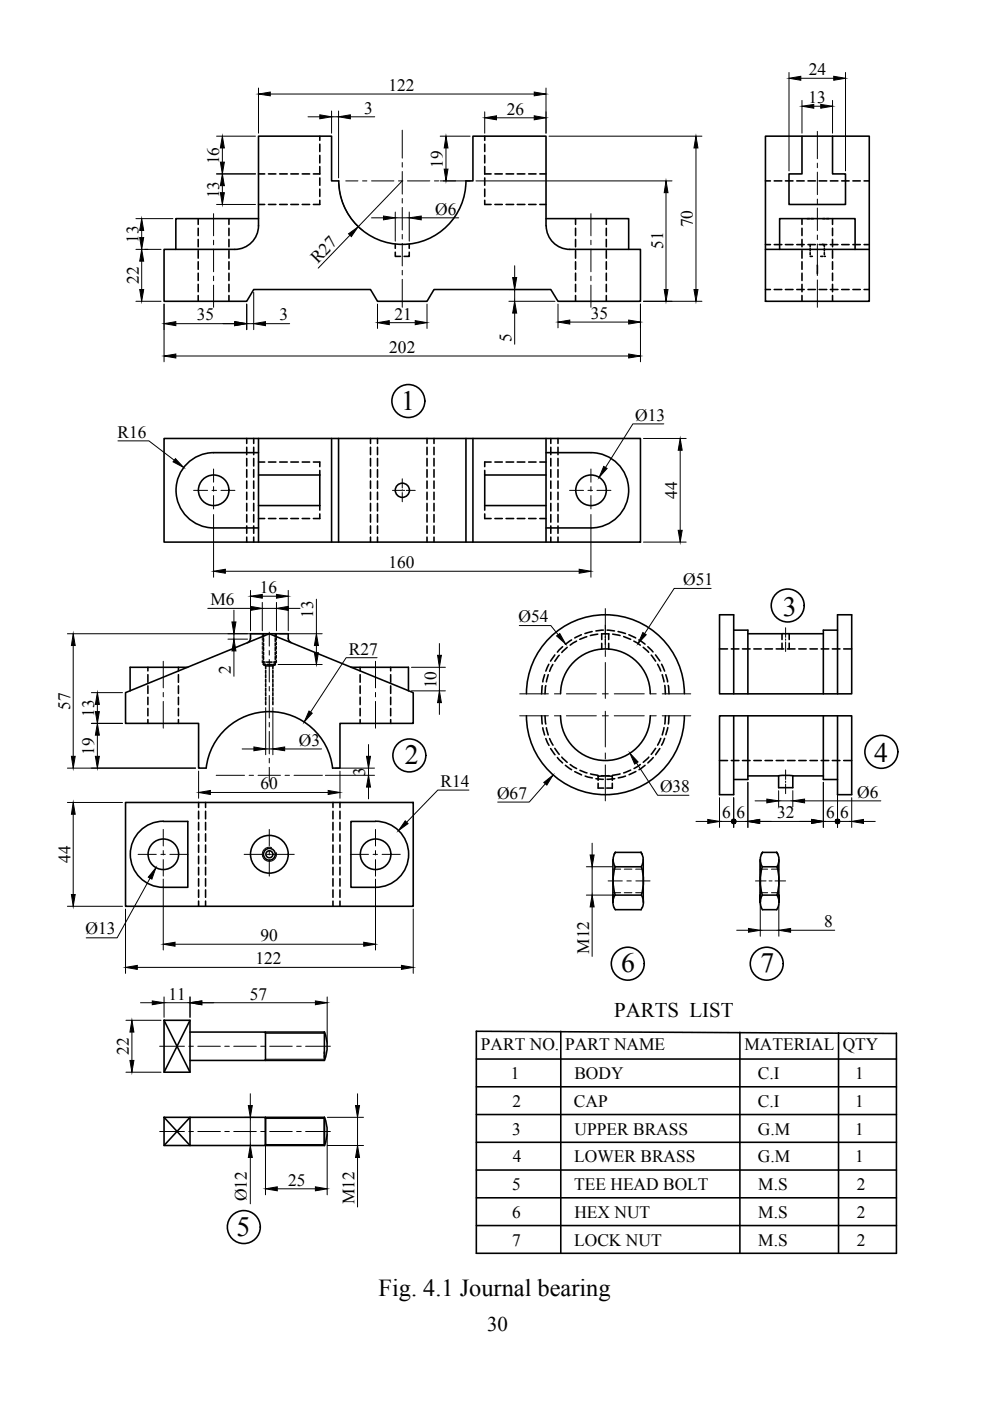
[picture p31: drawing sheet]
<svg xmlns="http://www.w3.org/2000/svg" width="210mm" height="297mm" viewBox="0 0 210 297" stroke-linecap="round" stroke-linejoin="round" font-family="sans-serif">
<defs><g id="words">
<g font-size="5.9">
<text x="85.1" y="86.9">1</text>
<text x="166" y="130.5">3</text>
<text x="185.3" y="161.6">4</text>
<text x="85.8" y="162">2</text>
<text x="131.7" y="206.2">6</text>
<text x="161.2" y="206.2">7</text>
<text x="50.2" y="262">5</text>
</g>
<text font-size="5.2" x="80.2" y="274.9">Fig. 4.1 Journal bearing</text>
<g font-size="4.4">
<text x="130.2" y="215.7">PARTS LIST</text>
<text x="103.3" y="282.2">30</text>
</g>
<g font-size="3.7">
<text x="171.5" y="16">24</text>
<text x="82.4" y="19.3">122</text>
<text x="171.4" y="21.9">13</text>
<text x="77.2" y="24.1">3</text>
<text x="107.5" y="24.3">26</text>
<text x="46.5" y="34.8" transform="rotate(-90 46.5 34.8)">16</text>
<text x="93.9" y="35.6" transform="rotate(-90 93.9 35.6)">19</text>
<text x="46.5" y="42" transform="rotate(-90 46.5 42)">13</text>
<text x="92.3" y="45.5">Ø6</text>
<text x="29.4" y="51.5" transform="rotate(-90 29.4 51.5)">13</text>
<text x="140.6" y="52.8" transform="rotate(-90 140.6 52.8)">51</text>
<text x="146.9" y="48.2" transform="rotate(-90 146.9 48.2)">70</text>
<text x="67.4" y="56" transform="rotate(-46 67.4 56)">R27</text>
<text x="29.4" y="60.2" transform="rotate(-90 29.4 60.2)">22</text>
<text x="41.7" y="67.9">35</text>
<text x="59.3" y="67.9">3</text>
<text x="83.6" y="67.8">21</text>
<text x="125.3" y="67.6">35</text>
<text x="82.5" y="74.8">202</text>
<text x="108.4" y="72.5" transform="rotate(-90 108.4 72.5)">5</text>
<text x="134.7" y="89.2">Ø13</text>
<text x="24.9" y="92.8">R16</text>
<text x="143.6" y="105.7" transform="rotate(-90 143.6 105.7)">44</text>
<text x="55.1" y="125.8">16</text>
<text x="82.4" y="120.4">160</text>
<text x="144.9" y="124">Ø51</text>
<text x="44.6" y="128.3">M6</text>
<text x="66.4" y="131.1" transform="rotate(-90 66.4 131.1)">13</text>
<text x="109.9" y="131.9">Ø54</text>
<text x="49" y="142.8" transform="rotate(-90 49 142.8)">2</text>
<text x="73.9" y="138.8">R27</text>
<text x="92.5" y="146" transform="rotate(-90 92.5 146)">10</text>
<text x="14.8" y="150.5" transform="rotate(-90 14.8 150.5)">57</text>
<text x="20" y="152" transform="rotate(-90 20 152)">13</text>
<text x="20" y="160.1" transform="rotate(-90 20 160.1)">19</text>
<text x="63.4" y="158.1">Ø3</text>
<text x="55.2" y="167.3">60</text>
<text x="77.5" y="164.5" transform="rotate(-90 77.5 164.5)">3</text>
<text x="93.4" y="166.9">R14</text>
<text x="139.9" y="167.9">Ø38</text>
<text x="105.4" y="169.3">Ø67</text>
<text x="153.1" y="173.5">6</text>
<text x="156.2" y="173.5">6</text>
<text x="164.7" y="173.5">32</text>
<text x="175.2" y="173.5">6</text>
<text x="178.1" y="173.5">6</text>
<text x="181.8" y="169.1">Ø6</text>
<text x="14.9" y="183" transform="rotate(-90 14.9 183)">44</text>
<text x="174.7" y="196.6">8</text>
<text x="18.1" y="198.1">Ø13</text>
<text x="55.2" y="199.5">90</text>
<text x="124.9" y="202.2" transform="rotate(-90 124.9 202.2)">M12</text>
<text x="54.2" y="204.5">122</text>
<text x="35.7" y="212">11</text>
<text x="53" y="211.9">57</text>
<text x="27.3" y="223.6" transform="rotate(-90 27.3 223.6)">22</text>
<text x="102" y="222.5">PART NO.</text>
<text x="119.8" y="222.5">PART NAME</text>
<text x="157.8" y="222.5">MATERIAL</text>
<text x="178.7" y="222.5">QTY</text>
<text x="108.3" y="228.8">1</text>
<text x="121.8" y="228.8">BODY</text>
<text x="160.7" y="228.8">C.I</text>
<text x="181.3" y="228.8">1</text>
<text x="108.7" y="234.7">2</text>
<text x="121.7" y="234.7">CAP</text>
<text x="160.7" y="234.7">C.I</text>
<text x="181.3" y="234.7">1</text>
<text x="108.6" y="240.5">3</text>
<text x="121.8" y="240.5">UPPER BRASS</text>
<text x="160.7" y="240.5">G.M</text>
<text x="181.3" y="240.5">1</text>
<text x="61.1" y="251.4">25</text>
<text x="108.7" y="246.4">4</text>
<text x="121.7" y="246.4">LOWER BRASS</text>
<text x="160.7" y="246.4">G.M</text>
<text x="181.3" y="246.4">1</text>
<text x="52.4" y="254.7" transform="rotate(-90 52.4 254.7)">Ø12</text>
<text x="75.2" y="255.3" transform="rotate(-90 75.2 255.3)">M12</text>
<text x="108.6" y="252.3">5</text>
<text x="121.7" y="252.3">TEE HEAD BOLT</text>
<text x="160.8" y="252.3">M.S</text>
<text x="181.7" y="252.3">2</text>
<text x="108.6" y="258.2">6</text>
<text x="121.8" y="258.2">HEX NUT</text>
<text x="160.8" y="258.2">M.S</text>
<text x="181.7" y="258.2">2</text>
<text x="108.6" y="264.1">7</text>
<text x="121.7" y="264.1">LOCK NUT</text>
<text x="160.8" y="264.1">M.S</text>
<text x="181.7" y="264.1">2</text>
</g>
</g></defs>
<!-- layer: 0 -->
<g fill="none" stroke="#000" stroke-width=".34">
<path d="M54.8 36.9h1.3M56.9 36.9h1.6M59.3 36.9h1.6M61.7 36.9h1.6M64.1 36.9h1.5M67.8 28.9v.9M67.8 30.6v1.5M67.8 32.9v1.6M67.8 35.3v1.6h-1.4M67.8 37.7v1.6M71.8 38.4h-1.5v-9.5h-15.5v19a5 5 0 0 1-5 5h-15v11h17.5l1.5-2.5h24.8l1.4 2.5h10.5l1.5-2.5h24.8l1.5 2.5h17.5v-11h-15a5 5 0 0 1-5-5M71.8 38.3a13.5 13.5 0 0 0 13.5 13.5 13.5 13.5 0 0 0 13.5-13.5"/>
<path d="M98.8 38.4h1.5v-9.5h15.5v19M102.8 35.3v1.6h1.3M102.8 28.9v.9M102.8 30.6v1.5M102.8 32.9v1.6M102.8 37.7v1.6M104.9 36.9h1.6M107.3 36.9h1.6M109.7 36.9h1.6M112.1 36.9h1.6M114.5 36.9h1.3M162.3 28.9h22v35h-22z"/>
<path d="M162.3 38.4h1.1M164.2 38.4h1.6M166.5 38.4h1.6M168.9 38.4h1.6M170 28.9v8h-2.7v6.4h12v-6.4h-2.8v-8M171.3 38.4h1.6M173.7 38.4h1.6M176.1 38.4h1.6M178.5 38.4h1.5M180.8 38.4h1.6M183.2 38.4h1.1M42 46.4v1.2"/>
<path d="M42 48.4v1.6M42 50.8v1.5M42 53.1v1.6M42 55.5v1.6M42 57.9v1.6M48.5 46.4v1.2M48.5 48.4v1.6M48.5 50.8v1.5M48.5 53.1v1.6M48.5 55.5v1.6M48.5 57.9v1.6M54.8 46.4h-17.5v6.5"/>
<path d="M54.8 43.3h1.3M56.9 43.3h1.6M59.3 43.3h1.6M61.7 43.3h1.6M64.1 43.3h1.5M67.8 40.1v1.6M67.8 42.5v.8h-1.4M83.8 53.5v.9h1.1M83.8 51.8v.9M86.8 53.5v.9h-1.1M86.8 51.8v.9M102.8 42.5v.8h1.3"/>
<path d="M102.8 40.1v1.6M104.9 43.3h1.6M107.3 43.3h1.6M109.7 43.3h1.6M112.1 43.3h1.6M114.5 43.3h1.3M115.8 46.4h17.5v6.5M122 46.4v1.2M122 48.4v1.6M122 50.8v1.5M122 53.1v1.6M122 55.5v1.6"/>
<path d="M122 57.9v1.6M128.6 46.4v1.2M128.6 48.4v1.6M128.6 50.8v1.5M128.6 53.1v1.6M128.6 55.5v1.6M128.6 57.9v1.6M162.3 52.9h22M162.3 51.9h1.1M164.2 51.9h1.6M165.3 52.9v-6.5h16v6.5M166.5 51.9h1.6"/>
<path d="M168.9 51.9h1.6M170 46.4v1.2M170 48.4v1.6M170 50.8v1.5M170 53.1v1.6M170 55.5v1.6M170 57.9v1.6M171.2 46.4h.4M171.3 51.9h1.6M171.8 51.9v.5M171.8 52.7v.5M171.8 53.6v.4"/>
<path d="M171.8 54.4h.4M172 46.4h.5M173.3 56.2v1.8M173.7 51.9h1.6M174 54.4h.5M174.4 51.8l.4 .1v.5M174.4 46.4h.5M174.8 52.7v.5M174.8 53.6v.4M175.2 46.4h.5M176.1 51.9h1.6M176.5 46.4v1.2"/>
<path d="M176.5 48.4v1.6M176.5 50.8v1.5M176.5 53.1v1.6M176.5 55.5v1.6M176.5 57.9v1.6M178.5 51.9h1.5M180.8 51.9h1.6M183.2 51.9h1.1M42 60.3v1.5M42 62.7v1.2M48.5 60.3v1.5M48.5 62.7v1.2"/>
<path d="M122 60.3v1.5M122 62.7v1.2M128.6 60.3v1.5M128.6 62.7v1.2M162.3 61.4h1.1M164.2 61.4h1.6M166.5 61.4h1.6M168.9 61.4h1.6M170 60.3v1.5M170 62.7v1.2M171.3 61.4h1.6M173.7 61.4h1.6"/>
<path d="M176.1 61.4h1.6M176.5 60.3v1.5M176.5 62.7v1.2M178.5 61.4h1.5M180.8 61.4h1.6M183.2 61.4h1.1M34.8 93h101v21.9h-101zM45.3 96h9.5M45.3 96a8 8 0 0 0-8 7.9 8 8 0 0 0 8 8M52.3 93v1M52.3 94.8v1.6M52.3 97.2v1.6"/>
<path d="M52.3 99.6v1.6M53.8 93v1M53.8 94.8v1.6M53.8 97.2v1.6M53.8 99.6v1.6M54.8 98h1.3M54.8 93v21.9M56.9 98h1.6M59.3 98h1.6M61.7 98h1.6M64.1 98h1.5M66.4 98h1.4v.9"/>
<path d="M67.8 99.7v8.5M70.3 93v21.9M71.8 93v21.9M78.6 93v1M78.6 94.8v1.6M78.6 97.2v1.6M78.6 99.6v1.6M80 93v1M80 94.8v1.6M80 97.2v1.6M80 99.6v1.6M90.5 93v1"/>
<path d="M90.5 94.8v1.6M90.5 97.2v1.6M90.5 99.6v1.6M92 93v1M92 94.8v1.6M92 97.2v1.6M92 99.6v1.6M98.8 93v21.9M100.3 93v21.9M102.8 99.7v8.5M104.1 98h-1.3v.9M104.9 98h1.6"/>
<path d="M107.3 98h1.6M109.7 98h1.6M112.1 98h1.6M114.5 98h1.3M115.8 96h9.5a8 8 0 0 1 8 7.9 8 8 0 0 1-8 8h-9.5M115.8 93v21.9M116.8 93v1M116.8 94.8v1.6M116.8 97.2v1.6M116.8 99.6v1.6M118.3 93v1M118.3 94.8v1.6"/>
<path d="M118.3 97.2v1.6M118.3 99.6v1.6M45.3 111.9h9.5M52.3 102v1.5M52.3 104.4v1.5M52.3 106.7v1.6M52.3 109.1v1.6M52.3 111.5v1.6M52.3 113.9v1M53.8 102v1.5M53.8 104.4v1.5M53.8 106.7v1.6"/>
<path d="M53.8 109.1v1.6M53.8 111.5v1.6M53.8 113.9v1M54.8 109.9h1.3M54.8 100.7h13M54.8 107.2h13M56.9 109.9h1.6M59.3 109.9h1.6M61.7 109.9h1.6M64.1 109.9h1.5M67.8 109v.9h-1.4M78.6 102v1.5"/>
<path d="M78.6 104.4v1.5M78.6 106.7v1.6M78.6 109.1v1.6M78.6 111.5v1.6M78.6 113.9v1M80 102v1.5M80 104.4v1.5M80 106.7v1.6M80 109.1v1.6M80 111.5v1.6M80 113.9v1M90.5 102v1.5"/>
<path d="M90.5 104.4v1.5M90.5 106.7v1.6M90.5 109.1v1.6M90.5 111.5v1.6M90.5 113.9v1M92 102v1.5M92 104.4v1.5M92 106.7v1.6M92 109.1v1.6M92 111.5v1.6M92 113.9v1M102.8 109v.9h1.3"/>
<path d="M102.8 100.7h13M102.8 107.2h13M104.9 109.9h1.6M107.3 109.9h1.6M109.7 109.9h1.6M112.1 109.9h1.6M114.5 109.9h1.3M116.8 102v1.5M116.8 104.4v1.5M116.8 106.7v1.6M116.8 109.1v1.6M116.8 111.5v1.6"/>
<path d="M116.8 113.9v1M118.3 102v1.5M118.3 104.4v1.5M118.3 106.7v1.6M118.3 109.1v1.6M118.3 111.5v1.6M118.3 113.9v1M55.9 134.4v.7M55.9 135.4v.6M55.9 136.4v.6M55.9 137.3v.6M55.9 138.3v.6"/>
<path d="M55.9 139.2v.6M58.4 134.4v.7M58.4 135.4v.6M58.4 136.4v.6M58.4 137.3v.6M58.4 138.3v.6M58.4 139.2v.6M61.7 136.2a1 1 0 0 1-.6-.9v-.9h-8a2.14 2.14 0 0 1-.2 1.6l-.4 .3M117.6 138.9l-.9 1.3M118.6 138.9l-1 1.3M119.3 137.1l-1.1 1.2M120.3 137.2l-1.2 1.1"/>
<path d="M121.2 135.7l-1.3 .9M122.2 135.9l-1.3 .9M123.3 134.6l-1.4 .7M124.4 135l-1.5 .6M125.5 133.9l-1.5 .4M126.7 134.5l-1.5 .2M127.5 134.4h1.6M127.6 134.4v1.2M127.6 136.4v1.2M127.9 133.6l-1.5 .2M128.7 133.6l1.6 .2M129.1 134.4v1.2"/>
<path d="M129.1 136.4v1.2M129.9 134.5l1.6 .2M131 133.9l1.6 .4M132.2 135l1.5 .6M133.3 134.6l1.5 .7M134.4 135.9l1.3 .9M135.5 135.7l1.3 .9M136.4 137.2l1.1 1.1M137.4 137.1l1.1 1.1M138.1 138.9l.9 1.3M139 138.9l.9 1.2M152.6 137.6h1.6"/>
<path d="M155.1 137.6h1.6M155.6 133.6h3v13.5M157.4 137.6h1.6M158.6 134.4h7.2v1.2M159.8 137.6h1.6M162.2 137.6h1.6M164.6 137.6h1.6M165.8 136.4v1.2M165.8 134.3h1.5M166.9 137.6h1.7M167.3 134.4h7.3M167.3 134.4v1.2"/>
<path d="M167.3 136.4v1.2M169.4 137.6h1.5M171.7 137.6h1.6M174.1 137.6h1.6M176.5 137.6h1.6M177.6 133.6h-3v13.5M178.9 137.6h1.7M31.4 141.5v.7M31.4 143v1.7M31.4 145.4v1.6M31.4 147.8v1.6M31.4 150.2v1.6"/>
<path d="M31.4 152.6v.8M37.8 141.5v.7M37.8 143v1.7M37.8 145.4v1.6M37.8 147.8v1.6M37.8 150.2v1.6M37.8 152.6v.8M39.8 141.5h-12.2v5M55.6 140.4h.6M55.9 140.4v.5h.4h-.4M55.9 140.9l.4 .3h1.6l.5-.3M55.9 140.2v.7"/>
<path d="M56.3 141.2v.6M56.3 142.1v.6M56.3 143v.7M56.3 144v.7M56.3 144.9v.7M56.3 145.9v.7M56.3 146.9v.6M56.3 147.8v.7M56.3 148.8v.6M56.5 140.4h1.2M56.6 140.9h1M57.9 141.2v.6"/>
<path d="M57.9 142.1v.6M57.9 143v.7M57.9 144v.7M57.9 144.9v.7M57.9 145.9v.7M57.9 146.9v.6M57.9 147.8v.7M57.9 148.8v.6M57.9 140.9h.5M58 140.4h.6M58.4 140.4v.5h-.5M58.4 140.2v.7"/>
<path d="M74.4 141.5h12.2v5M76.4 141.5v.7M76.4 143v1.7M76.4 145.4v1.6M76.4 147.8v1.6M76.4 150.2v1.6M76.4 152.6v.8M82.8 141.5v.7M82.8 143v1.7M82.8 145.4v1.6M82.8 147.8v1.6M82.8 150.2v1.6"/>
<path d="M82.8 152.6v.8M111.6 151.7a16.7 16.7 0 0 0 16.8 16.8 16.7 16.7 0 0 0 16.7-16.8M111.6 147.1a16.7 16.7 0 0 1 16.8-16.8 16.7 16.7 0 0 1 16.7 16.8M114.8 151.8l.2 1.7M115 145.4l-.2 1.7M115.1 154.3l.4 1.5M115.5 143l-.4 1.6M115.6 151.8l.1 1.7M115.7 156.6l.7 1.4M115.7 145.4l-.1 1.7M115.9 154.3l.3 1.5M116.2 143l-.3 1.6"/>
<path d="M116.4 140.8l-.7 1.5M116.5 156.6l.7 1.4M116.7 158.7l1 1.3M117.2 140.9l-.7 1.4M117.6 158.7l1 1.2M118.9 151.7a9.5 9.5 0 0 0 9.5 9.5 9.5 9.5 0 0 0 9.5-9.5M118.9 147.1a9.5 9.5 0 0 1 9.5-9.5 9.5 9.5 0 0 1 9.5 9.5M139 158.7l-.9 1.2M139.4 140.8l.7 1.5M139.9 158.7l-.9 1.3M140.1 156.5l-.7 1.5M140.3 140.8l.6 1.5"/>
<path d="M140.4 143l.4 1.6M140.8 154.3l-.4 1.5M140.9 156.5l-.6 1.5M141 145.3l.1 1.8M141.1 151.8l-.1 1.7M141.2 143l.3 1.6M141.6 154.3l-.4 1.5M141.7 145.3l.1 1.8M141.8 151.8l-.1 1.7M155.6 151.8v16.7h-3v-16.7h28v16.7h-3v-16.7M155.6 147.1v-16.8h-3v16.8h28v-16.8h-3v16.8M158.6 151.8v13.5h-3"/>
<path d="M174.6 151.8v13.5h3M26.6 170.1h61v22.1h-61zM34.6 174.1a7 7 0 0 0-7 7 7 7 0 0 0 7 7h5.2v-13.9h-5.2M42.1 170.1v1.1M42.1 172v1.6M42.1 174.4v1.6M42.1 176.8v1.6M42.1 179.2v1.5M43.6 170.1v1.1M43.6 172v1.6M43.6 174.4v1.6M43.6 176.8v1.6"/>
<path d="M43.6 179.2v1.5M43.7 162.9h-1.6v-9.5h-15.5v-6.5l30.5-12.5 30.5 12.5v6.5h-15.5v9.5h-1.6M43.7 162.9a13.5 13.5 0 0 1 13.4-12 13.5 13.5 0 0 1 13.4 12M70.6 170.1v1.1M70.6 172v1.6M70.6 174.4v1.6M70.6 176.8v1.6M70.6 179.2v1.5M72.1 170.1v1.1M72.1 172v1.6M72.1 174.4v1.6M72.1 176.8v1.6"/>
<path d="M72.1 179.2v1.5M79.6 174.1a7 7 0 0 1 7 7 7 7 0 0 1-7 7h-5.2v-13.9h5.2M118.2 160.6l1.1 1.2M119.1 160.5l1.2 1.1M119.9 162.3l1.3 .9M120.9 162.1l1.3 .8M121.9 163.6l1.4 .7M123 163.3l1.4 .6M124.1 164.5l1.5 .4M125.2 164.1l1.5 .3M126.4 165.1l1.5 .1M126.8 164.4v1"/>
<path d="M126.8 166.1v1h1.2M127.5 164.5h1.6M128 164.5l-1.2 .1M128.6 164.5l1.2 .1M129.8 164.4v1M129.8 166.1v1h-1.2M130.3 165.1l-1.6 .1M131.5 164.1l-1.6 .3M132.6 164.5l-1.5 .4M133.7 163.3l-1.5 .6M134.8 163.6l-1.4 .7M135.7 162.1l-1.3 .8"/>
<path d="M136.8 162.3l-1.3 .9M137.6 160.5l-1.2 1.1M138.5 160.6l-1.1 1.2M152.6 161.2h1.6M155.1 161.2h1.6M157.4 161.2h1.6M158.6 164.5h6.5v2.5h3v-2.5h6.5M159.8 161.2h1.6M162.2 161.2h1.6M164.6 161.2h1.6M165.1 164.5h3M166.9 161.2h1.7"/>
<path d="M169.4 161.2h1.5M171.7 161.2h1.6M174.1 161.2h1.6M176.5 161.2h1.6M178.9 161.2h1.7M42.1 181.5v1.6M42.1 183.9v1.6M42.1 186.3v1.6M42.1 188.7v1.5M42.1 191.1v1.1M43.6 181.5v1.6M43.6 183.9v1.6"/>
<path d="M43.6 186.3v1.6M43.6 188.7v1.5M43.6 191.1v1.1M70.6 181.5v1.6M70.6 183.9v1.6M70.6 186.3v1.6M70.6 188.7v1.5M70.6 191.1v1.1M72.1 181.5v1.6M72.1 183.9v1.6M72.1 186.3v1.6M72.1 188.7v1.5"/>
<path d="M72.1 191.1v1.1M129.9 182.2v9.1v-1.5M130.2 192.4l.3 .5h5.5M130.4 189.8l-.4 1.3 .2 1.3M130.4 189.8h5.6M130.5 180.7a2.76 2.76 0 0 0-.1 3.1 10.5 10.5 0 0 0 0 6M136 180.7h-5.5l-.3 .4M136 189.8l.4 1.3-.2 1.3M136 183.8a10.5 10.5 0 0 1 0 6M136.1 181.1l-.2-.4a2.77 2.77 0 0 1 0 3.1h-5.5M136.1 192.4l-.2 .5M136.4 182.2v9.1"/>
<path d="M161.2 182.2v9.1v-1.5M161.4 192.4l.3 .5h3l.2-.5M161.6 183.8h3.1M161.6 183.8a10.5 10.5 0 0 0 0 6h3.1M161.6 189.8l-.4 1.3 .2 1.3M161.7 180.7h3M161.7 180.7l-.3 .4M161.7 180.7a2.77 2.77 0 0 0-.1 3.1M164.7 180.7l.2 .4M164.7 180.7a2.76 2.76 0 0 1 0 3.1 10.5 10.5 0 0 1 0 6M164.7 189.8l.5 1.3-.3 1.3M165.1 182.2v9.1v-1.5"/>
<path d="M34.8 216.3h5.5v11h-5.5zM34.8 216.3l5.5 11M40.3 218.8h28.5M40.3 216.3l-5.5 11M56.3 218.8v6M68.8 218.8v6h-28.5M68.8 218.8a8 8 0 0 1 0 6M118.9 218.7v47M156.9 218.9v46.8M177.8 219v46.7M190.1 219v46.7h-89.1v-47l89.1 .4M34.8 236.9h5.5v6h-5.5z"/>
<path d="M34.8 236.9l5.5 6h28.5v-6h-28.5l-5.5 6M56.3 236.9v6M68.8 236.9a8 8 0 0 1 0 6zM101 224.5h89.1M101 230.4h89.1M101 236.3h89.1M101 242.2h89.1M101 248.1h89.1M101 254h89.1M101 259.8h89.1"/>
<circle cx="86.6" cy="85" r="3.5"/>
<circle cx="45.3" cy="103.9" r="3.2"/>
<circle cx="85.3" cy="103.9" r="1.5"/>
<circle cx="125.3" cy="103.9" r="3.2"/>
<circle cx="167" cy="128.4" r="3.5"/>
<circle cx="186.9" cy="159.4" r="3.5"/>
<circle cx="86.8" cy="160.2" r="3.5"/>
<circle cx="34.6" cy="181.1" r="3.2"/>
<circle cx="57.1" cy="181.1" r="4"/>
<circle cx="57.1" cy="181.1" r="1.25"/>
<circle cx="57.1" cy="181.1" r=".74"/>
<circle cx="79.6" cy="181.1" r="3.2"/>
<circle cx="133.1" cy="204.3" r="3.5"/>
<circle cx="162.6" cy="204.3" r="3.5"/>
<circle cx="51.7" cy="260.2" r="3.5"/>
</g>
<g fill="none" stroke="#000" stroke-width=".21">
<path d="M54.8 18.7v9.5M57.3 19.9h56M115.8 18.7v9.5M167.3 15.4v20.8M169.8 16.6h7M179.3 15.4v20.8M45.9 36.9h8.3M45.9 28.9h8.3M47.1 31.4v3M47.1 39.4v1.5M65.3 24.8h2.5M70.3 23.5v4.7"/>
<path d="M70.3 24.8h1.5M71.8 23.5v14.2M71.8 39a13.5 13.5 0 0 0 5.1 9.9M73.3 38.4h2.6M74.3 24.8h5.1M76.9 38.4h.9M78.8 38.4h4.7M84.5 38.4h.9M85.3 27.6v5.9M85.3 34.5v.9M85.3 36.4v4.7M85.3 38.4l-9.4 9.7"/>
<path d="M86.4 38.4h4.7M92.1 38.4h.9M93.3 38.4h6.4M93.3 28.9h6.4M94.6 31.4v4.5M100.9 38.4h41.6M102.8 23.7v4.5M105.3 25h8M116.4 28.9h32.4M147.6 31.4v30M170 21.3v6.9M172.5 22.5h1.5"/>
<path d="M173.3 27.9v5.8M173.3 34.6v1M173.3 36.5v4.8M176.5 21.3v6.9M28.8 52.9h5.3M28.8 46.4h7.8M30 48.9v1.5M30 55.4v6M45.3 45.3v4.7M45.3 50.9v1M45.3 52.8v4.8M45.3 58.5v1"/>
<path d="M45.9 43.3h8.3M74.2 49.9l-6.7 7M78.8 46.2h2.5M83.8 45v6.1M83.8 46.2h3M85.3 42.1v1M85.3 44v4.8M85.3 49.7v1M85.3 51.6v4.8M85.3 57.3v1M85.3 59.2v6M86.8 45v6.1"/>
<path d="M89.3 46.2h8M109.1 56.3v2.5M125.3 45.3v4.7M125.3 50.9v1M125.3 52.8v4.8M125.3 58.5v1M141.2 40.9v20.5M173.3 42.2v1M173.3 44.1v4.8M173.3 49.8v1M173.3 51.7v4.8M173.3 57.4v1"/>
<path d="M173.3 59.4v5.8M28.8 63.9h5.3M34.8 64.5v12.2M37.3 75.5h96M37.3 68.6h12.5M45.3 60.5v4.7M52.3 64.5v5.4M52.3 68.6h1.5M53.8 62v7.9M56.3 68.6h5.1M80 64.5v5.1M82.5 68.4h5.5"/>
<path d="M90.5 64.5v5.1M107.9 63.9h9.8M107.9 61.4h8.2M109.1 61.4v2.5M109.1 66.4v6.6M118.3 64.5v5M120.8 68.3h12.5M125.3 60.5v4.7M135.8 64.5v12.2M136.4 63.9h12.4M25 93.5h6.6l5.3 4.1M45.3 99.4v2.8"/>
<path d="M125.3 99.4v2.8M136.4 93h9.1M140.7 89.9h-6.5l-5.8 9.2M144.2 95.5v16.9M41 104h3M44.9 104h1M45.3 103.2v.9M45.3 105.1v2.8M45.3 109.1v13.3M46.8 104h3M83.2 104h2M85.3 101.5v2"/>
<path d="M85.3 103.8v.3M85.3 104.4v2M85.5 104h.3M86.1 104h1.9M120.8 104h2.9M124.7 104h.9M125.3 103.2v.9M125.3 105.1v2.8M125.3 109.1v13.3M126.6 104h2.9M136.4 114.9h9.1M14.3 134.4h42.2"/>
<path d="M15.5 136.9v23.5M44.1 129h9M47.8 121.1h75M48.3 135.5h4.2M49.6 129.4v2.5M49.6 134.4v1.1M49.6 138v5.4M53.1 125.2v8.5M55.6 127.7v6M55.6 134.4v.4M55.6 135.1v.7M55.6 136.1v.6"/>
<path d="M55.6 137v.7M55.6 138v.6M55.6 138.9v.7M55.6 139.9v.5M55.6 129h3M55.6 126.4h3M57.1 134v3M57.1 137.9v1M57.1 139.8v4.8M58.6 127.7v6M58.6 134.4v.4M58.6 135.1v.7"/>
<path d="M58.6 136.1v.6M58.6 137v.7M58.6 138v.6M58.6 138.9v.7M58.6 139.9v.5M59.2 134.4h9.1M61.1 129h2.5M61.1 125.2v8.5M67.1 127v7.4M67.1 136.9v1.5M80 139.4h-6.6l-7.5 11.6M93.2 136.4v2.5"/>
<path d="M110.1 132.6h6.7l1.5 2M128.3 129v8.6M128.3 137.9v1.3M150.8 124.8h-7.9l-6.2 9.5M166.6 133.1v2M166.6 135.5v.3M166.6 136.1v2M19.4 153.4h6.6M19.4 146.9h6.6M20.6 149.4v1.5M20.6 155.9v4.5M34.6 140.2v5.6"/>
<path d="M34.6 146.8v.9M34.6 148.7v5.7M51.3 158.8h2.5M56.3 150v10M56.3 158.8h1.6M57.1 145.5v1M57.1 147.4v4.8M57.1 153.2v.9M57.1 155.1v4.8M57.9 150v10M59 140.9h9.3M60.4 158.8h7.8"/>
<path d="M78.1 157.9v2.5M79.6 140.2v5.6M79.6 146.8v.9M79.6 148.7v5.7M87.2 146.5h7.2M87.2 141.5h7.2M93.2 141.5v5M93.2 149v2.5M110.2 151.8h6.1M110.2 147.1h6.1M117.5 151.8h1.3M117.5 147.1h1.3"/>
<path d="M120.1 151.8h6.3M120.1 147.1h6.3M127.7 151.8h1.3M127.7 147.1h1.3M128.3 140.5v7.6M128.3 150.8v7.6M128.3 159.6v1.3M130.2 151.8h6.4M130.2 147.1h6.4M137.9 151.8h1.2M137.9 147.1h1.2M140.4 151.8h6.1"/>
<path d="M140.4 147.1h6.1M14.3 162.9h27.2M14.3 170.1h11.7M15.5 172.6v17.1M34.6 175.9v3.5M42.1 163.5v5.7M44.6 168h25M45.8 164.4h6M52.8 164.4h.9M54.7 164.4h4.8M57.1 160.8v1M57.1 162.7v3"/>
<path d="M57.1 175.9v3.5M57.6 179.7a1.5 1.5 0 0 0-2 1.2 1.5 1.5 0 0 0 1.6 1.7 1.5 1.5 0 0 0 1.4-1.8M60.4 164.4h1M62.3 164.4h6.1M69 164.4h10.4M71.1 162.9h8.3M72.1 163.5v5.7M78.1 162.9v1.5M78.1 166.9v2.5M79.6 175.9v3.5M99.4 167.5h-6.6l-6.6 6.8M115.6 166.2l-3.4 3.9h-6.7"/>
<path d="M125.5 178.8v2.5M128.3 162.2v7.6M134.9 161.8l4.5 6.8h6.7M147.6 174.2h2.5M150.6 174.2h10M152.6 169.1v6.3M155.6 169.1v6.3M158.6 165.9v9.5M160.1 169.8h2.5M161.1 174.2h11M165.1 167.6v3.5M165.1 169.8h3"/>
<path d="M166.6 163.2v2.1M166.6 165.6v.3M166.6 166.2v2.1M168.1 167.6v3.5M170.6 169.8h16.2M172.6 174.2h10M174.6 165.9v9.5M177.6 165.9v9.5M180.6 169.1v6.3M183.1 174.2h2.5M14.3 192.2h11.7M26.6 192.7v13.7"/>
<path d="M29.3 181.1h3.8M31.8 186.2l-7 12.6h-6.5M34.1 181.1h.9M34.6 180.3v1M34.6 182.2v3.6M34.6 186.4v15M36 181.1h3.9M51.8 181.1h3.9M56.6 181.1h1M57.1 180.3v1M57.1 182.2v3.6M58.5 181.1h3.9"/>
<path d="M74.3 181.1h3.8M79.1 181.1h.9M79.6 180.3v1M79.6 182.2v3.6M79.6 186.4v15M81 181.1h3.9M87.6 192.7v13.7M124.3 183.8h5.5M124.3 189.8h5.5M125.5 183.8v6M125.5 192.3v10.5M128.9 186.8h3"/>
<path d="M129.9 184.3h1.7M129.9 189.3h1.7M132.4 184.3h1.6M132.4 189.3h1.6M132.9 186.8h.9M134.8 184.3h1.6M134.8 189.3h1.6M134.8 186.8h3M156.2 197.2h2.5M160.2 186.8h2.2M161.2 184.3h1.6M161.2 189.3h1.6"/>
<path d="M161.2 191.2v7.3M161.2 197.2h3.9M163.1 186.8h.6M163.6 184.3h1.5M163.6 189.3h1.5M164.3 186.8h2.3M165.1 191.7v6.8M167.6 197.2h9.4M26.7 216.3h7.4M28 218.8v6M29.1 205.1h56M29.8 212.6h2.5"/>
<path d="M34.8 211.4v4.3M34.8 212.6h5.5M37.1 200.2h40M40.3 211.4v4.3M42.8 212.6h24.1M56 218.8l.3 .3h12.5M69.4 211.4v9.8M26.7 227.3h7.4M33.9 221.8h5.2M33.9 239.9h5.2M40 221.8h1M40 239.9h1"/>
<path d="M41.9 221.8h4.8M41.9 239.9h4.8M47.7 221.8h.9M47.7 239.9h.9M49.6 221.8h4.7M49.6 239.9h4.7M51.8 236.9h2.1M53.1 231.9v2.5M53.1 236.9v6M55.3 221.8h.9M55.3 239.9h.9M56 236.9l.3 .3h12.5"/>
<path d="M57.2 221.8h4.8M57.2 239.9h4.8M62.9 221.8h1M62.9 239.9h1M64.8 221.8h5.2M64.8 239.9h5.2M68.8 224.6h-12.5l-.3 .2M69.4 236.9h7.7M75.8 231.9v2.5M75.8 236.9v6M51.8 242.9h2.1M53.1 245.4v9.8"/>
<path d="M56.3 242.7v10.6M58.8 252.1h8.1M68.8 242.7h-12.5l-.3 .2M69.4 240.5v12.8M69.4 242.9h7.7M75.8 245.4v10.5"/>
</g>
<circle cx="174.8" cy="54.4" r=".17" fill="#000"/>
<g fill="#000" stroke="#000" stroke-width=".21">
<path d="M54.8 19.9l2.5-.4v.8zM113.3 19.5l2.5 .4-2.5 .4zM167.3 16.6l2.5-.4v.8zM176.8 16.2l2.5 .4-2.5 .4zM47.1 36.9l.5 2.5h-.9zM46.7 34.4h.9l-.5 2.5zM47.1 28.9l.5 2.5h-.9zM67.8 24.3l2.5 .5-2.5 .4zM71.8 24.8l2.5-.5v.9zM94.6 28.9l.4 2.5h-.8zM94.2 35.9h.8l-.4 2.5zM102.8 25l2.5-.4v.8z"/>
<path d="M113.3 24.6l2.5 .4-2.5 .4zM147.6 28.9l.4 2.5h-.9zM170 22.5l2.5-.4v.8zM174 22.1l2.5 .4-2.5 .4zM30 52.9l.5 2.5h-.9zM30 46.4l.5 2.5h-.9zM29.6 50.4h.9l-.5 2.5zM46.7 40.9h.9l-.5 2.4zM73.9 49.6l2-1.5-1.4 2.1zM81.3 45.8l2.5 .4-2.5 .4zM86.8 46.2l2.5-.4v.8zM108.7 58.8h.8l-.4 2.6z"/>
<path d="M141.2 38.4l.4 2.5h-.8zM29.6 61.4h.9l-.5 2.5zM34.8 75.5l2.5-.4v.8zM34.8 68.6l2.5-.4v.8zM49.8 68.2l2.5 .4-2.5 .4zM53.8 68.6l2.5-.4v.8zM80 68.4l2.5-.4v.8zM88 68l2.5 .4-2.5 .4zM109.1 63.9l.4 2.5h-.8zM118.3 68.3l2.5-.4v.8zM133.3 75.1l2.5 .4-2.5 .4zM133.3 67.9l2.5 .4-2.5 .4z"/>
<path d="M140.8 61.4h.8l-.4 2.5zM147.1 61.4h.9l-.4 2.5zM37.2 97.2l1.7 1.9-2.2-1.2zM128 98.9l.7 .4-1.7 1.9zM144.2 93l.4 2.5h-.8zM143.8 112.4h.8l-.4 2.5zM15.5 134.4l.4 2.5h-.8zM45.3 121.1l2.5-.4v.8zM49.2 131.9h.8l-.4 2.5zM49.6 135.5l.4 2.5h-.8zM53.1 128.6l2.5 .4-2.5 .4zM53.1 126.4l2.5-.4v.8z"/>
<path d="M58.6 126l2.5 .4-2.5 .4zM58.6 129l2.5-.4v.8zM66.7 138.4h.8l-.4 2.5zM67.1 134.4l.4 2.5h-.8zM92.8 138.9h.8l-.4 2.6zM118 134.8l.7-.5 1.2 2.2zM122.8 120.7l2.5 .4-2.5 .4zM136.3 134.1l.7 .5-1.7 1.8zM20.6 153.4l.5 2.5h-.9zM20.6 146.9l.5 2.5h-.9zM20.2 150.9h.9l-.5 2.5zM53.8 158.4l2.5 .4-2.5 .4z"/>
<path d="M57.9 158.8l2.5-.4v.8zM65.5 150.7l.7 .5-1.7 1.9zM93.2 146.5l.4 2.5h-.8zM15.1 160.4h.8l-.4 2.5zM15.5 170.1l.4 2.5h-.8zM20.2 160.4h.9l-.5 2.5zM42.1 168l2.5-.4v.8zM69.6 167.6l2.5 .4-2.5 .4zM77.7 160.4h.9l-.5 2.5zM78.1 164.4l.5 2.5h-.9zM85.9 174l.6 .6-2 1.5zM115.3 165.9l1.9-1.6-1.3 2.2z"/>
<path d="M133.5 159.7l1.8 1.8-.7 .5zM150.1 173.7l2.5 .5-2.5 .4zM158.6 174.2l2.5-.5v.9zM162.6 169.4l2.5 .4-2.5 .4zM168.1 169.8l2.5-.4v.8zM172.1 173.7l2.5 .5-2.5 .4zM180.6 174.2l2.5-.5v.9zM15.1 189.7h.8l-.4 2.5zM33 184l-.8 2.4-.8-.4zM34.6 200.2l2.5-.4v.8zM77.1 199.8l2.5 .4-2.5 .4zM125.1 181.3h.9l-.5 2.5z"/>
<path d="M125.5 189.8l.5 2.5h-.9zM158.7 196.9l2.5 .3-2.5 .5zM165.1 197.2l2.5-.3v.8zM28 216.3l.4 2.5h-.9zM26.6 205.1l2.5-.4v.8zM32.3 212.2l2.5 .4-2.5 .4zM40.3 212.6l2.5-.4v.8zM66.9 212.2l2.5 .4-2.5 .4zM85.1 204.7l2.5 .4-2.5 .4zM27.5 224.8h.9l-.4 2.5zM52.6 234.4h.9l-.4 2.5zM75.4 234.4h.8l-.4 2.5z"/>
<path d="M53.1 242.9l.4 2.5h-.9zM56.3 252.1l2.5-.5v.9zM66.9 251.6l2.5 .5-2.5 .4zM75.8 242.9l.4 2.5h-.8z"/>
<path d="M155.1 174.2v.2l.5-.2zM155.1 174.4l.5-.2-.3 .4zM155.6 174.2l-.3 .4 .3 .1z"/>
<path d="M155.3 173.7l.3 .5v-.5zM155.3 173.7l.3 .5-.5-.3zM155.1 173.9v.3h.5z"/>
<path d="M155.6 174.2v.5l.2-.1zM155.6 174.2l.4 .2-.2 .2zM155.6 174.2l.4 .2 .1-.2z"/>
<path d="M155.6 174.2h.5l-.1-.3zM155.8 173.7l.2 .2-.4 .3zM155.6 173.7v.5l.2-.5z"/>
<path d="M177.1 174.2l.1 .2 .4-.2zM177.2 174.4l.4-.2-.3 .4zM177.6 174.2l-.3 .4 .3 .1z"/>
<path d="M177.3 173.7l.3 .5v-.5zM177.3 173.7l.3 .5-.4-.3zM177.2 173.9l-.1 .3h.5z"/>
<path d="M177.6 174.2v.5l.2-.1zM177.6 174.2l.4 .2-.2 .2zM177.6 174.2l.4 .2 .1-.2z"/>
<path d="M177.6 174.2h.5l-.1-.3zM177.8 173.7l.2 .2-.4 .3zM177.6 173.7v.5l.2-.5z"/>
</g>
<use href="#words"/>
</svg>
